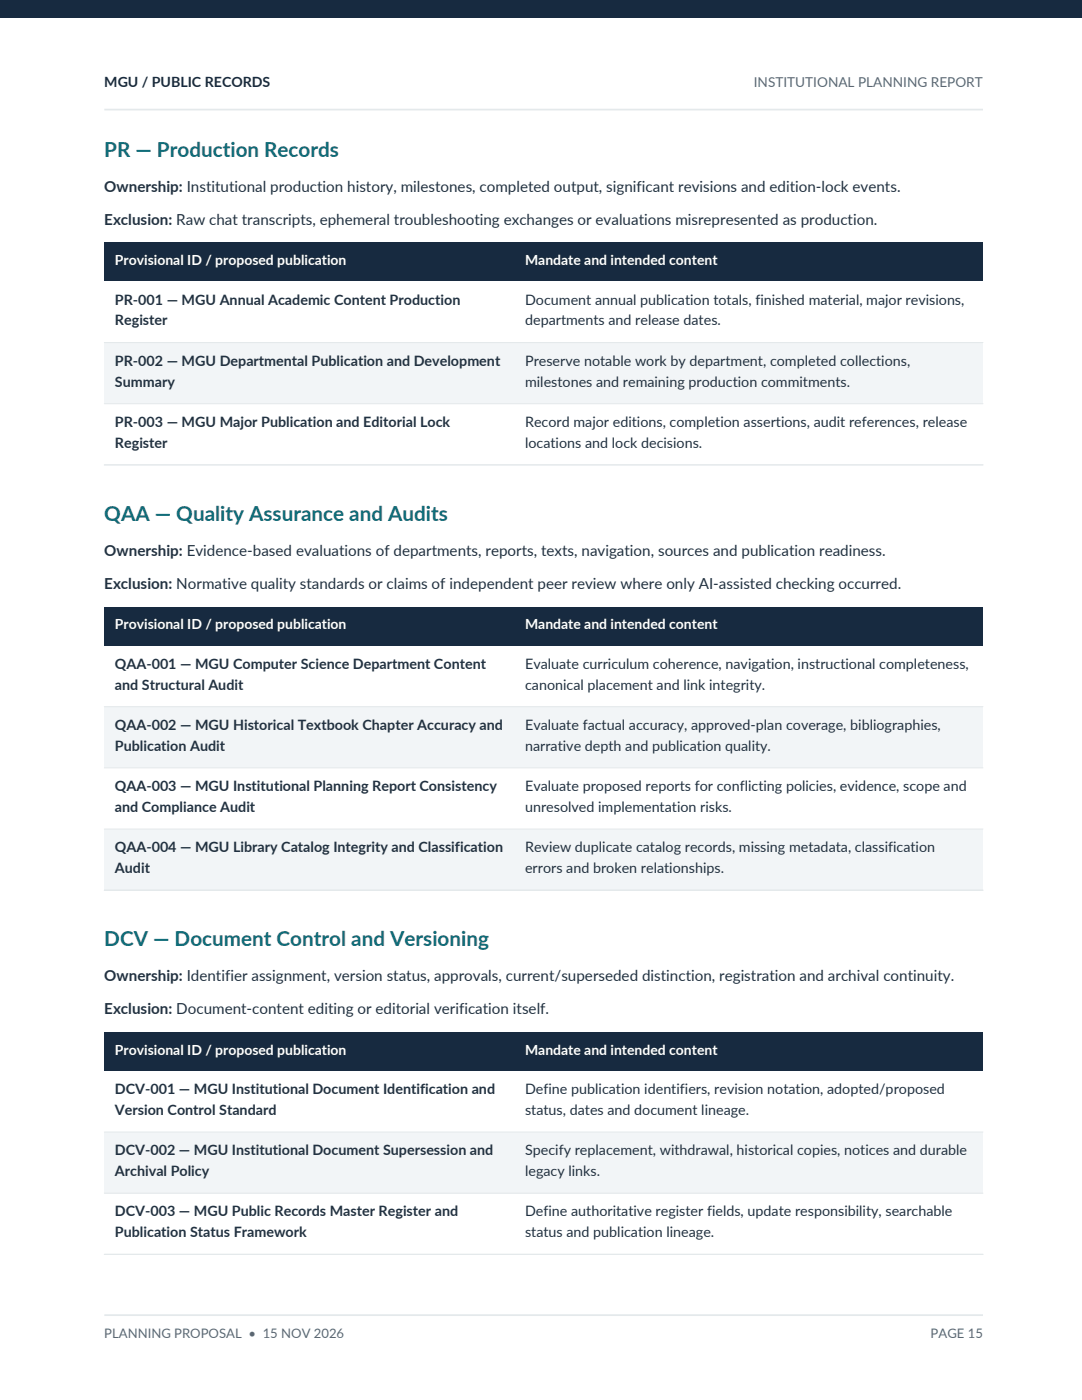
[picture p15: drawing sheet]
<svg xmlns="http://www.w3.org/2000/svg" width="216mm" height="279mm" viewBox="0 0 216 279" stroke-linecap="round" stroke-linejoin="round" font-family="sans-serif">
<defs><g id="words">
<g font-size="4.1" fill="#116d79">
<text x="20.8" y="31.3">PR — Production Records</text>
<text x="20.8" y="104">QAA — Quality Assurance and Audits</text>
<text x="20.8" y="188.8">DCV — Document Control and Versioning</text>
</g>
<g font-size="3" fill="#233240">
<text x="20.8" y="38.3">Ownership: Institutional production history, milestones, completed output, significant revisions and edition-lock events.</text>
<text x="20.8" y="44.9">Exclusion: Raw chat transcripts, ephemeral troubleshooting exchanges or evaluations misrepresented as production.</text>
<text x="20.8" y="111">Ownership: Evidence-based evaluations of departments, reports, texts, navigation, sources and publication readiness.</text>
<text x="20.8" y="117.5">Exclusion: Normative quality standards or claims of independent peer review where only AI-assisted checking occurred.</text>
<text x="20.8" y="195.9">Ownership: Identifier assignment, version status, approvals, current/superseded distinction, registration and archival continuity.</text>
<text x="20.8" y="202.4">Exclusion: Document-content editing or editorial verification itself.</text>
</g>
<g font-size="2.9" fill="#233240">
<text x="22.9" y="60.8">PR-001 — MGU Annual Academic Content Production</text>
<text x="22.9" y="64.9">Register</text>
<text x="104.8" y="60.8">Document annual publication totals, finished material, major revisions,</text>
<text x="104.8" y="64.9">departments and release dates.</text>
<text x="22.9" y="73">PR-002 — MGU Departmental Publication and Development</text>
<text x="22.9" y="77.2">Summary</text>
<text x="104.8" y="73">Preserve notable work by department, completed collections,</text>
<text x="104.8" y="77.2">milestones and remaining production commitments.</text>
<text x="22.9" y="85.2">PR-003 — MGU Major Publication and Editorial Lock</text>
<text x="22.9" y="89.4">Register</text>
<text x="104.8" y="85.2">Record major editions, completion assertions, audit references, release</text>
<text x="104.8" y="89.4">locations and lock decisions.</text>
<text x="22.9" y="133.5">QAA-001 — MGU Computer Science Department Content</text>
<text x="22.9" y="137.6">and Structural Audit</text>
<text x="104.8" y="133.5">Evaluate curriculum coherence, navigation, instructional completeness,</text>
<text x="104.8" y="137.6">canonical placement and link integrity.</text>
<text x="22.9" y="145.7">QAA-002 — MGU Historical Textbook Chapter Accuracy and</text>
<text x="22.9" y="149.8">Publication Audit</text>
<text x="104.8" y="145.7">Evaluate factual accuracy, approved-plan coverage, bibliographies,</text>
<text x="104.8" y="149.8">narrative depth and publication quality.</text>
<text x="22.9" y="157.9">QAA-003 — MGU Institutional Planning Report Consistency</text>
<text x="104.8" y="157.9">Evaluate proposed reports for conflicting policies, evidence, scope and</text>
<text x="22.9" y="162">and Compliance Audit</text>
<text x="104.8" y="162">unresolved implementation risks.</text>
<text x="22.9" y="170.1">QAA-004 — MGU Library Catalog Integrity and Classification</text>
<text x="104.8" y="170.1">Review duplicate catalog records, missing metadata, classification</text>
<text x="22.9" y="174.2">Audit</text>
<text x="104.8" y="174.2">errors and broken relationships.</text>
<text x="22.9" y="218.3">DCV-001 — MGU Institutional Document Identification and</text>
<text x="104.8" y="218.3">Define publication identifiers, revision notation, adopted/proposed</text>
<text x="22.9" y="222.5">Version Control Standard</text>
<text x="104.8" y="222.5">status, dates and document lineage.</text>
<text x="22.9" y="230.5">DCV-002 — MGU Institutional Document Supersession and</text>
<text x="104.8" y="230.5">Specify replacement, withdrawal, historical copies, notices and durable</text>
<text x="22.9" y="234.7">Archival Policy</text>
<text x="104.8" y="234.7">legacy links.</text>
<text x="22.9" y="242.7">DCV-003 — MGU Public Records Master Register and</text>
<text x="104.8" y="242.7">Define authoritative register fields, update responsibility, searchable</text>
<text x="22.9" y="246.9">Publication Status Framework</text>
<text x="104.8" y="246.9">status and publication lineage.</text>
</g>
<text font-size="2.8" fill="#172a40" x="20.8" y="17.3">MGU / PUBLIC RECORDS</text>
<g font-size="2.8" fill="#fff">
<text x="22.9" y="53">Provisional ID / proposed publication</text>
<text x="104.8" y="53">Mandate and intended content</text>
<text x="22.9" y="125.6">Provisional ID / proposed publication</text>
<text x="104.8" y="125.6">Mandate and intended content</text>
<text x="22.9" y="210.5">Provisional ID / proposed publication</text>
<text x="104.8" y="210.5">Mandate and intended content</text>
</g>
<text font-size="2.7" fill="#586878" x="150.4" y="17.3">INSTITUTIONAL PLANNING REPORT</text>
<g font-size="2.6" fill="#586878">
<text x="20.8" y="267.1">PLANNING PROPOSAL • 15 NOV 2026</text>
<text x="185.7" y="267.1">PAGE 15</text>
</g>
</g></defs>
<path d="M0 0h215.9v3.5h-215.9z" fill-rule="evenodd" fill="#172a40"/>
<path d="M20.8 21.9h175.3M20.8 262.5h175.3" fill="none" stroke="#e4e9eb" stroke-width=".35"/>
<path d="M20.8 48.4h175.3v7.8h-175.3z" fill-rule="evenodd" fill="#172a40"/>
<path d="M20.8 68.4h175.3v12.2h-175.3z" fill-rule="evenodd" fill="#f2f5f7"/>
<path d="M20.8 68.4h175.3M20.8 92.8h175.3M20.8 80.6h175.3" fill="none" stroke="#e4e9eb" stroke-width=".2"/>
<path d="M20.8 121.1h175.3v7.7h-175.3z" fill-rule="evenodd" fill="#172a40"/>
<g fill="#f2f5f7">
<path d="M20.8 141h175.3v12.2h-175.3z" fill-rule="evenodd"/>
<path d="M20.8 165.5h175.3v12.2h-175.3z" fill-rule="evenodd"/>
</g>
<path d="M20.8 141h175.3M20.8 153.2h175.3M20.8 177.7h175.3M20.8 165.5h175.3" fill="none" stroke="#e4e9eb" stroke-width=".2"/>
<path d="M20.8 206h175.3v7.7h-175.3z" fill-rule="evenodd" fill="#172a40"/>
<path d="M20.8 225.9h175.3v12.2h-175.3z" fill-rule="evenodd" fill="#f2f5f7"/>
<path d="M20.8 225.9h175.3M20.8 238.1h175.3M20.8 250.3h175.3" fill="none" stroke="#e4e9eb" stroke-width=".2"/>
<use href="#words"/>
</svg>
